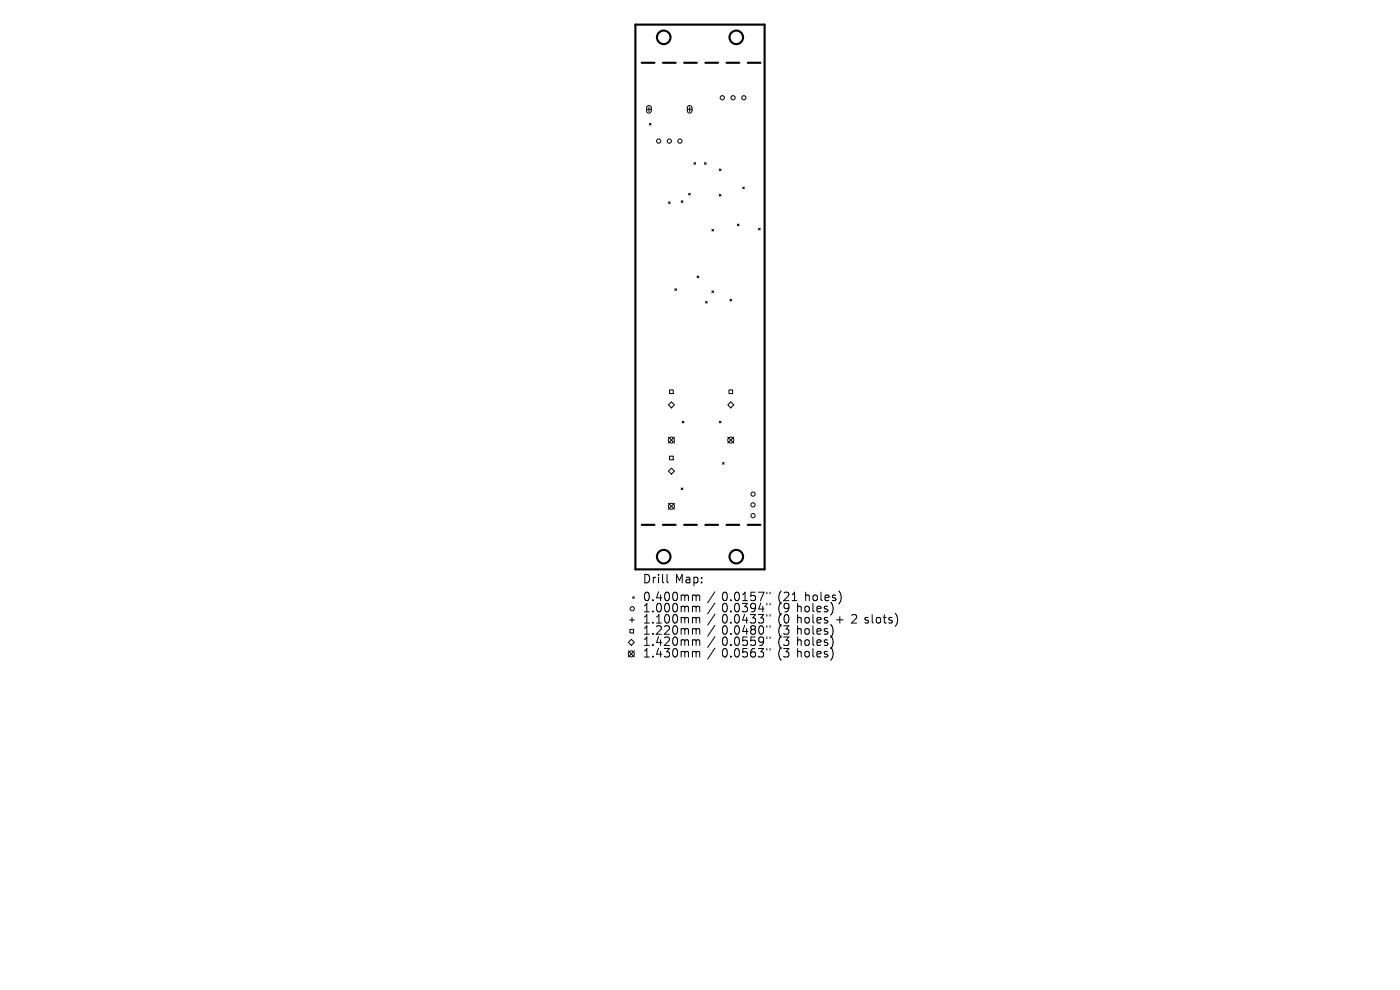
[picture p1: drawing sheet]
<svg xmlns="http://www.w3.org/2000/svg" width="297mm" height="210mm" viewBox="0 0 297 210" stroke-linecap="round" stroke-linejoin="round" font-family="sans-serif">
<defs><g id="words">
<g font-size="2.5">
<text x="136.4" y="124.1">Drill</text>
<text x="143.2" y="124.1">Map:</text>
<text x="136.4" y="127.9">0.400mm</text>
<text x="136.4" y="130.3">1.000mm</text>
<text x="153.1" y="127.9">0.0157&quot;</text>
<text x="153.1" y="130.3">0.0394&quot;</text>
<text x="165.1" y="127.9">(21</text>
<text x="165.1" y="130.3">(9</text>
<text x="169.1" y="130.3">holes)</text>
<text x="170.9" y="127.9">holes)</text>
<text x="136.4" y="132.6">1.100mm</text>
<text x="136.4" y="135">1.220mm</text>
<text x="136.4" y="137.4">1.420mm</text>
<text x="153.1" y="132.6">0.0433&quot;</text>
<text x="153.1" y="135">0.0480&quot;</text>
<text x="153.1" y="137.4">0.0559&quot;</text>
<text x="165.1" y="132.6">(0</text>
<text x="165.1" y="135">(3</text>
<text x="165.1" y="137.4">(3</text>
<text x="169.1" y="132.6">holes</text>
<text x="169.1" y="135">holes)</text>
<text x="169.1" y="137.4">holes)</text>
<text x="177.5" y="132.6">+</text>
<text x="180.9" y="132.6">2 slots)</text>
<text x="136.4" y="139.8">1.430mm</text>
<text x="153.1" y="139.8">0.0563&quot;</text>
<text x="165.1" y="139.8">(3</text>
<text x="169.1" y="139.8">holes)</text>
</g>
</g></defs>
<g fill="none" stroke="#000" stroke-width=".45">
<path d="M134.8 5.2h27.4v115.6h-27.4zM136.1 13.3h2.7M140.6 13.3h2.7M145.1 13.3h2.7M149.6 13.3h2.7M154.1 13.3h2.7M158.6 13.3h2.7M136.1 111.3h2.7M140.6 111.3h2.7M145.1 111.3h2.7M149.6 111.3h2.7M154.1 111.3h2.7"/>
<path d="M158.6 111.3h2.7"/>
<circle cx="140.8" cy="7.9" r="1.44"/>
<circle cx="156.2" cy="7.9" r="1.44"/>
<circle cx="140.8" cy="118.1" r="1.44"/>
<circle cx="156.2" cy="118.1" r="1.44"/>
</g>
<g fill="none" stroke="#000" stroke-width=".21">
<path d="M137.2 23.2h1M137.3 22.5l.5-.1 .3 .3 .1 .9-.4 .4h-.3l-.3-.3v-.9zM137.7 22.7v1M137.8 26.2l.3 .3M138.1 26.2l-.3 .3M145.8 23.2h1M146 22.5l.4-.1 .4 .3v.9l-.3 .4h-.4l-.3-.3v-.9zM146.3 22.7v1M147.2 34.5l.4 .4M147.6 34.5l-.4 .4M149.5 34.5l.3 .4M149.8 34.5l-.3 .4"/>
<path d="M152.6 35.8l.4 .4M153 35.8l-.4 .4M157.5 39.7l.4 .3M157.9 39.7l-.4 .3M141.8 42.8l.4 .4M142.2 42.8l-.4 .4M144.5 42.6l.4 .3M144.9 42.6l-.4 .3M146.1 41l.3 .4M146.4 41l-.3 .4M147.9 58.6l.3 .3M148.2 58.6l-.3 .3"/>
<path d="M151 48.7l.4 .3M151.4 48.7l-.4 .3M152.6 41.2l.4 .4M153 41.2l-.4 .4M156.4 47.5l.4 .4M156.8 47.5l-.4 .4M160.9 48.4l.4 .4M161.3 48.4l-.4 .4M143.2 61.2l.3 .4M143.5 61.2l-.3 .4M149.7 63.9l.3 .4M150 63.9l-.3 .4"/>
<path d="M151 61.7l.4 .4M151.4 61.7l-.4 .4M154.8 63.5l.4 .4M155.2 63.5l-.4 .4M141.8 92.7l1.3 1.3M141.8 85.9l.6-.7 .7 .7-.7 .6zM141.8 99.9l.6-.6 .7 .6-.7 .7zM142.1 82.7h.7v.8h-.7zM142.1 96.8h.7v.7h-.7zM143.1 92.7l-1.3 1.3M144.7 89.4l.4 .3M145.1 89.4l-.4 .3"/>
<path d="M152.6 89.4l.4 .3M153 89.4l-.4 .3M153.3 98.1l.3 .4M153.6 98.1l-.3 .4M154.4 92.7l1.3 1.3M154.6 82.7h.8v.8h-.8zM155 85.2l.7 .7-.7 .6-.6-.6zM155.7 92.7l-1.3 1.3M141.8 106.8l1.3 1.2M143.1 106.8l-1.3 1.2M144.5 103.5l.4 .4M144.9 103.5l-.4 .4"/>
<path d="M133.3 138.1l1.3 1.3M133.3 136.3l.6-.7 .7 .7-.7 .6zM133.6 131.5h1M133.6 133.5h.8v.8h-.8zM134.1 131v1M134.2 126.6l.4 .3M134.6 126.6l-.4 .3M134.6 138.1l-1.3 1.3M141.5 121.8v1.6l.3 .2M147.4 126.2l.3 .3M147.4 128.6l.3 .3M147.4 131l.3 .2"/>
<path d="M147.4 133.3l.3 .3M147.4 135.7l.3 .3M147.4 138.2l.3 .2M147.7 126.5v.9M147.7 128.9v.9M147.7 131.2v1M147.7 133.6v.9M147.7 136v.9M147.7 138.4v1M147.7 126.5l.2-.3 .5 .1v1.1M147.7 128.9l.2-.3 .5 .1v1.1M147.7 131.2l.2-.2 .5 .1v1.1"/>
<path d="M147.7 133.6l.2-.3 .5 .1v1.1M147.7 136l.2-.3 .5 .1v1.1M147.7 138.4l.2-.2 .5 .1v1.1M151.7 125.5l-1.6 2.3M151.7 127.9l-1.6 2.3M151.7 130.3l-1.6 2.3M151.7 132.7l-1.6 2.3M151.7 135l-1.6 2.3M151.7 137.5l-1.6 2.3M162.7 125.6v.4M162.7 128v.3M162.7 130.4v.3"/>
<path d="M162.7 132.7v.4M162.7 135.1v.4M162.7 137.6v.3M163.4 125.6v.4M163.4 128v.3M163.4 130.4v.3M163.4 132.7v.4M163.4 135.1v.4M163.4 137.6v.3M168 127.4h1.1M176.7 133.3v1.2M176.7 135.6v1.2"/>
<path d="M176.7 138.1v1.2M176.7 128.9v.8M178.4 126.1v1.2"/>
<circle cx="139.7" cy="29.9" r=".45"/>
<circle cx="142" cy="29.9" r=".45"/>
<circle cx="144.2" cy="29.9" r=".45"/>
<circle cx="153.2" cy="20.7" r=".45"/>
<circle cx="155.5" cy="20.7" r=".45"/>
<circle cx="157.8" cy="20.7" r=".45"/>
<circle cx="142.4" cy="93.4" r=".64"/>
<circle cx="155" cy="93.4" r=".64"/>
<circle cx="142.4" cy="107.4" r=".64"/>
<circle cx="159.8" cy="104.8" r=".45"/>
<circle cx="159.8" cy="109.4" r=".45"/>
<circle cx="159.8" cy="107.1" r=".45"/>
<circle cx="133.9" cy="138.7" r=".64"/>
<circle cx="134.1" cy="129.1" r=".45"/>
</g>
<use href="#words"/>
</svg>
